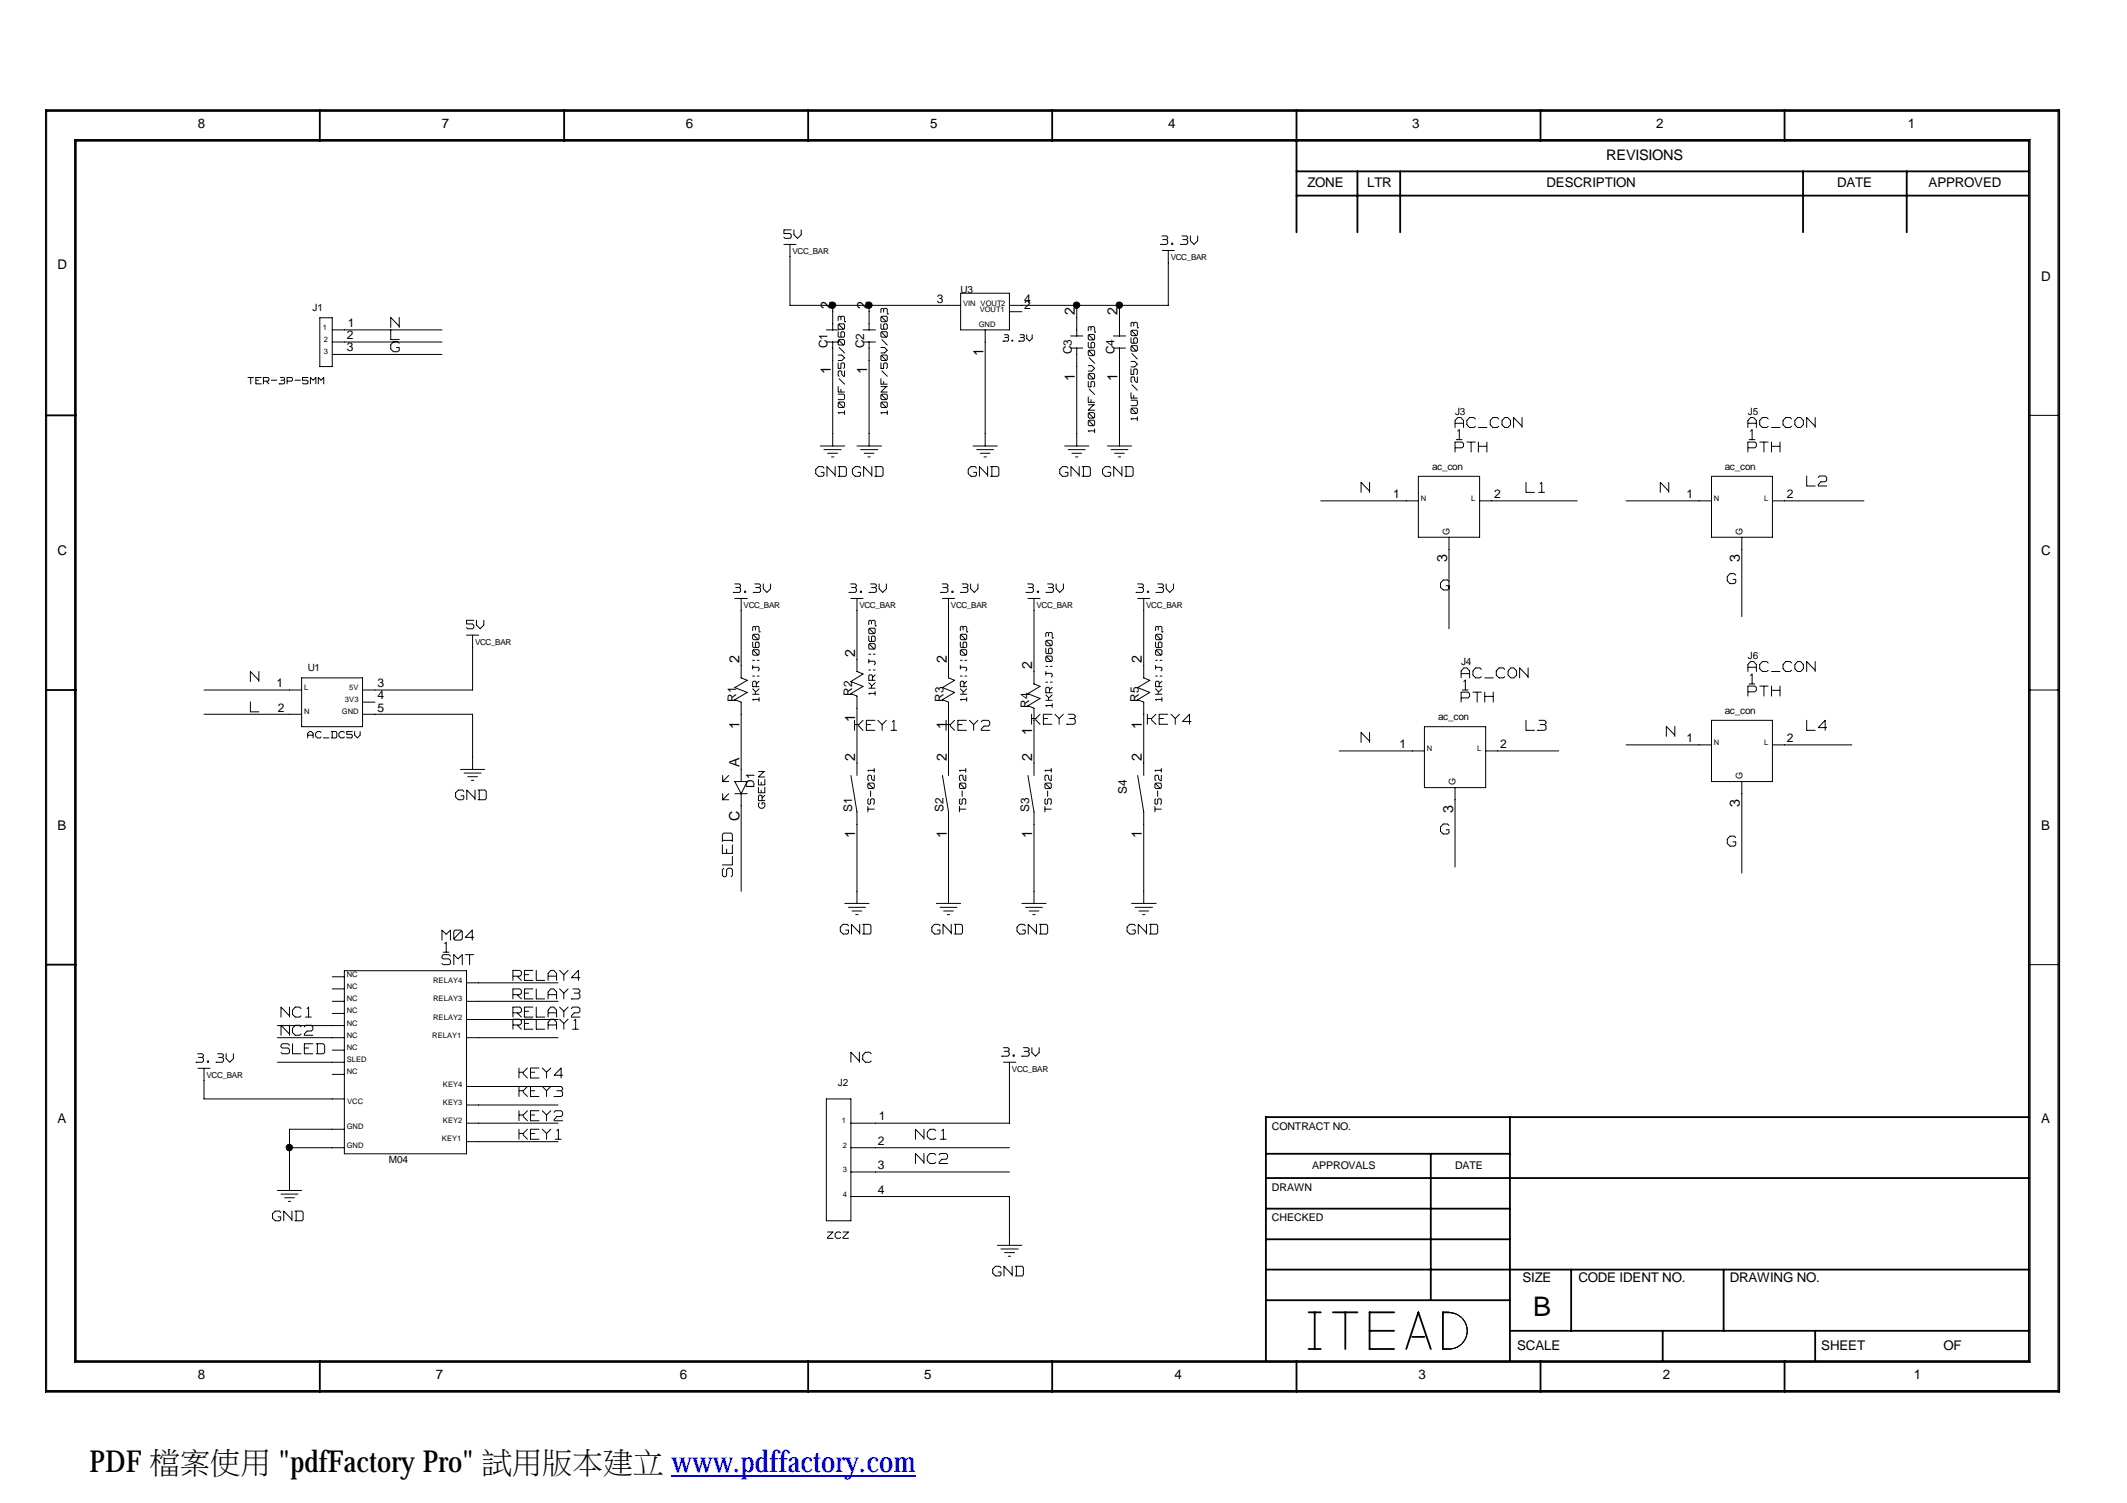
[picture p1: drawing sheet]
<svg xmlns="http://www.w3.org/2000/svg" width="297mm" height="210mm" viewBox="0 0 297 210" stroke-linecap="round" stroke-linejoin="round" font-family="sans-serif">
<defs><g id="words">
<text font-size="4.2" x="12.5" y="205.6">PDF 檔案使用 &quot;pdfFactoryPro&quot; 試用版本建立 www.pdffactory.com</text>
<text font-size="3.8" x="214.1" y="183.7">B</text>
<text font-size="3" fill="#fff" x="102.7" y="122.4" transform="rotate(-90 102.7 122.4)">SLED</text>
<g font-size="2.7" fill="#fff">
<text x="54.6" y="46">N</text>
<text x="54.6" y="47.7">L</text>
<text x="54.6" y="49.4">G</text>
<text x="203.2" y="60">AC_CON</text>
<text x="203.2" y="63.4">PTH</text>
<text x="203.4" y="61.7">1</text>
<text x="244.1" y="60">AC_CON</text>
<text x="244.1" y="63.4">PTH</text>
<text x="244.3" y="61.7">1</text>
<text x="190.1" y="69.1">N</text>
<text x="213.1" y="69.1">L1</text>
<text x="231.9" y="69.1">N</text>
<text x="252.3" y="68.2">L2</text>
<text x="201.2" y="82.7">G</text>
<text x="241.2" y="81.8">G</text>
<text x="35" y="95.5">N</text>
<text x="204" y="95">AC_CON</text>
<text x="244.1" y="94.1">AC_CON</text>
<text x="244.3" y="95.8">1</text>
<text x="35" y="99.7">L</text>
<text x="144.1" y="101.4">KEY3</text>
<text x="160.2" y="101.4">KEY4</text>
<text x="204" y="98.4">PTH</text>
<text x="204.2" y="96.7">1</text>
<text x="244.1" y="97.5">PTH</text>
<text x="119.3" y="102.3">KEY1</text>
<text x="132.1" y="102.3">KEY2</text>
<text x="190.1" y="104">N</text>
<text x="213.1" y="102.3">L3</text>
<text x="232.7" y="103.1">N</text>
<text x="252.3" y="102.3">L4</text>
<text x="201.2" y="116.8">G</text>
<text x="241.2" y="118.5">G</text>
<text x="61.7" y="131.6">M04</text>
<text x="61.7" y="135">SMT</text>
<text x="61.9" y="133.3">1</text>
<text x="71.6" y="137.2">RELAY4</text>
<text x="39.2" y="142.3">NC1</text>
<text x="71.6" y="142.3">RELAY2</text>
<text x="71.6" y="139.8">RELAY3</text>
<text x="39.2" y="144.9">NC2</text>
<text x="39.2" y="147.5">SLED</text>
<text x="71.6" y="144">RELAY1</text>
<text x="118.8" y="148.6">NC</text>
<text x="72.5" y="150.8">KEY4</text>
<text x="72.5" y="153.4">KEY3</text>
<text x="72.5" y="159.4">KEY1</text>
<text x="72.5" y="156.8">KEY2</text>
<text x="127.8" y="159.4">NC1</text>
<text x="127.8" y="162.8">NC2</text>
</g>
<g font-size="2.6" fill="#fff">
<text x="113.9" y="66.8">GND GND</text>
<text x="135.2" y="66.8">GND</text>
<text x="148" y="66.8">GND GND</text>
<text x="63.6" y="111.9">GND</text>
<text x="117.3" y="130.7">GND</text>
<text x="130.1" y="130.7">GND</text>
<text x="142" y="130.7">GND</text>
<text x="157.4" y="130.7">GND</text>
<text x="38.1" y="170.7">GND</text>
<text x="138.6" y="178.4">GND</text>
</g>
<g font-size="2.3" fill="#fff">
<text x="109.5" y="33.5">5V</text>
<text x="162.1" y="34.3">3.3V</text>
<text x="102.4" y="82.9">3.3V</text>
<text x="118.6" y="82.9">3.3V</text>
<text x="131.4" y="82.9">3.3V</text>
<text x="143.3" y="82.9">3.3V</text>
<text x="158.7" y="82.9">3.3V</text>
<text x="65.2" y="88">5V</text>
<text x="27.4" y="148.6">3.3V</text>
<text x="139.9" y="147.7">3.3V</text>
</g>
<g font-size="2">
<text x="224.3" y="22.3">REVISIONS</text>
<text x="116" y="43.2" transform="rotate(-90 116 43.2)">2</text>
<text x="121.1" y="43.2" transform="rotate(-90 121.1 43.2)">2</text>
<text x="150.1" y="44" transform="rotate(-90 150.1 44)">2</text>
<text x="156.1" y="44" transform="rotate(-90 156.1 44)">2</text>
<text x="116" y="52.3" transform="rotate(-90 116 52.3)">1</text>
<text x="121.1" y="52.3" transform="rotate(-90 121.1 52.3)">1</text>
<text x="137.3" y="49.8" transform="rotate(-90 137.3 49.8)">1</text>
<text x="150.1" y="53.1" transform="rotate(-90 150.1 53.1)">1</text>
<text x="156.1" y="53.1" transform="rotate(-90 156.1 53.1)">1</text>
<text x="202.1" y="78.5" transform="rotate(-90 202.1 78.5)">3</text>
<text x="243" y="78.5" transform="rotate(-90 243 78.5)">3</text>
<text x="103.3" y="92.6" transform="rotate(-90 103.3 92.6)">2</text>
<text x="119.4" y="91.8" transform="rotate(-90 119.4 91.8)">2</text>
<text x="132.2" y="92.6" transform="rotate(-90 132.2 92.6)">2</text>
<text x="144.1" y="93.4" transform="rotate(-90 144.1 93.4)">2</text>
<text x="159.5" y="92.6" transform="rotate(-90 159.5 92.6)">2</text>
<text x="103.3" y="101.7" transform="rotate(-90 103.3 101.7)">1</text>
<text x="119.4" y="100.9" transform="rotate(-90 119.4 100.9)">1</text>
<text x="132.2" y="101.7" transform="rotate(-90 132.2 101.7)">1</text>
<text x="159.5" y="101.7" transform="rotate(-90 159.5 101.7)">1</text>
<text x="103.3" y="107.1" transform="rotate(-90 103.3 107.1)">A</text>
<text x="119.4" y="106.2" transform="rotate(-90 119.4 106.2)">2</text>
<text x="132.2" y="106.2" transform="rotate(-90 132.2 106.2)">2</text>
<text x="144.1" y="106.2" transform="rotate(-90 144.1 106.2)">2</text>
<text x="144.1" y="102.6" transform="rotate(-90 144.1 102.6)">1</text>
<text x="159.5" y="106.2" transform="rotate(-90 159.5 106.2)">2</text>
<text x="202.9" y="113.5" transform="rotate(-90 202.9 113.5)">3</text>
<text x="243" y="112.7" transform="rotate(-90 243 112.7)">3</text>
<text x="103.3" y="114.7" transform="rotate(-90 103.3 114.7)">C</text>
<text x="119.4" y="117.1" transform="rotate(-90 119.4 117.1)">1</text>
<text x="132.2" y="117.1" transform="rotate(-90 132.2 117.1)">1</text>
<text x="144.1" y="117.1" transform="rotate(-90 144.1 117.1)">1</text>
<text x="159.5" y="117.1" transform="rotate(-90 159.5 117.1)">1</text>
</g>
<g font-size="2" fill="#fff">
<text x="118.3" y="57.9" transform="rotate(-90 118.3 57.9)">10UF/25V/0603</text>
<text x="124.2" y="57.9" transform="rotate(-90 124.2 57.9)">100NF/50V/0603</text>
<text x="159.2" y="58.7" transform="rotate(-90 159.2 58.7)">10UF/25V/0603</text>
<text x="153.2" y="60.4" transform="rotate(-90 153.2 60.4)">100NF/50V/0603</text>
<text x="106.3" y="97.9" transform="rotate(-90 106.3 97.9)">1KR|J|0603</text>
<text x="122.6" y="97.1" transform="rotate(-90 122.6 97.1)">1KR|J|0603</text>
<text x="135.3" y="97.9" transform="rotate(-90 135.3 97.9)">1KR|J|0603</text>
<text x="147.3" y="98.8" transform="rotate(-90 147.3 98.8)">1KR|J|0603</text>
<text x="162.6" y="97.9" transform="rotate(-90 162.6 97.9)">1KR|J|0603</text>
<text x="107.1" y="112.9" transform="rotate(-90 107.1 112.9)">GREEN</text>
<text x="122.4" y="113.4" transform="rotate(-90 122.4 113.4)">TS-021</text>
<text x="135.2" y="113.4" transform="rotate(-90 135.2 113.4)">TS-021</text>
<text x="147.2" y="113.4" transform="rotate(-90 147.2 113.4)">TS-021</text>
<text x="162.5" y="113.4" transform="rotate(-90 162.5 113.4)">TS-021</text>
</g>
<g font-size="1.9">
<text x="27.6" y="17.9">8</text>
<text x="61.7" y="17.9">7</text>
<text x="95.8" y="17.9">6</text>
<text x="129.9" y="17.9">5</text>
<text x="163.2" y="17.9">4</text>
<text x="197.2" y="17.9">3</text>
<text x="231.3" y="17.9">2</text>
<text x="266.4" y="17.9">1</text>
<text x="182.6" y="26.1">ZONE</text>
<text x="190.9" y="26.1">LTR</text>
<text x="216" y="26.1">DESCRIPTION</text>
<text x="256.5" y="26.1">DATE</text>
<text x="269.3" y="26.1">APPROVED</text>
<text x="8" y="37.5">D</text>
<text x="285" y="39.2">D</text>
<text x="8" y="77.6">C</text>
<text x="285" y="77.6">C</text>
<text x="8" y="115.9">B</text>
<text x="285" y="115.9">B</text>
<text x="8" y="156.8">A</text>
<text x="285" y="156.8">A</text>
<text x="212.6" y="179">SIZE</text>
<text x="220.4" y="179">CODE IDENT NO.</text>
<text x="241.6" y="179">DRAWING NO.</text>
<text x="211.9" y="188.5">SCALE</text>
<text x="254.3" y="188.5">SHEET</text>
<text x="271.4" y="188.5">OF</text>
<text x="27.6" y="192.6">8</text>
<text x="60.9" y="192.6">7</text>
<text x="95" y="192.6">6</text>
<text x="129.1" y="192.6">5</text>
<text x="164" y="192.6">4</text>
<text x="198.1" y="192.6">3</text>
<text x="232.2" y="192.6">2</text>
<text x="267.3" y="192.6">1</text>
</g>
<g font-size="1.7">
<text x="48.4" y="47.4">2</text>
<text x="48.6" y="45.7">1</text>
<text x="130.8" y="42.3">3</text>
<text x="143" y="43.2">2</text>
<text x="143" y="42.3">4</text>
<text x="48.4" y="49.1">3</text>
<text x="115.6" y="48.6" transform="rotate(-90 115.6 48.6)">C1</text>
<text x="120.7" y="48.6" transform="rotate(-90 120.7 48.6)">C2</text>
<text x="149.7" y="49.5" transform="rotate(-90 149.7 49.5)">C3</text>
<text x="155.7" y="49.5" transform="rotate(-90 155.7 49.5)">C4</text>
<text x="194.6" y="69.6">1</text>
<text x="208.7" y="69.6">2</text>
<text x="235.5" y="69.6">1</text>
<text x="249.6" y="69.6">2</text>
<text x="38.6" y="96">1</text>
<text x="52.7" y="96">3</text>
<text x="38.8" y="99.4">2</text>
<text x="52.7" y="97.7">4</text>
<text x="52.7" y="99.4">5</text>
<text x="102.8" y="98" transform="rotate(-90 102.8 98)">R1</text>
<text x="119" y="97.2" transform="rotate(-90 119 97.2)">R2</text>
<text x="131.8" y="98" transform="rotate(-90 131.8 98)">R3</text>
<text x="143.7" y="98.9" transform="rotate(-90 143.7 98.9)">R4</text>
<text x="159" y="98" transform="rotate(-90 159 98)">R5</text>
<text x="195.5" y="104.5">1</text>
<text x="209.5" y="104.5">2</text>
<text x="235.5" y="103.6">1</text>
<text x="249.6" y="103.6">2</text>
<text x="105.4" y="110" transform="rotate(-90 105.4 110)">D1</text>
<text x="119" y="113.4" transform="rotate(-90 119 113.4)">S1</text>
<text x="131.8" y="113.4" transform="rotate(-90 131.8 113.4)">S2</text>
<text x="143.7" y="113.4" transform="rotate(-90 143.7 113.4)">S3</text>
<text x="157.4" y="110.8" transform="rotate(-90 157.4 110.8)">S4</text>
<text x="122.6" y="159.9">2</text>
<text x="122.7" y="156.5">1</text>
<text x="122.6" y="163.3">3</text>
<text x="122.6" y="166.7">4</text>
</g>
<g font-size="1.7" fill="#fff">
<text x="140.1" y="47.8">3.3V</text>
<text x="34.6" y="53.8">TER-3P-5MM</text>
<text x="43" y="103.2">AC_DC5V</text>
<text x="115.6" y="173.1">ZCZ</text>
</g>
<g font-size="1.5">
<text x="177.6" y="157.7">CONTRACT NO.</text>
<text x="177.6" y="166.3">DRAWN</text>
<text x="183.3" y="163.2">APPROVALS</text>
<text x="203.2" y="163.2">DATE</text>
<text x="177.6" y="170.5">CHECKED</text>
</g>
<g font-size="1.4">
<text x="134.2" y="40.9">U3</text>
<text x="43.6" y="43.5">J1</text>
<text x="203.2" y="58">J3</text>
<text x="244.1" y="58">J5</text>
<text x="200" y="65.6">ac_con</text>
<text x="240.9" y="65.6">ac_con</text>
<text x="43" y="93.7">U1</text>
<text x="204" y="92.9">J4</text>
<text x="244.1" y="92">J6</text>
<text x="200.8" y="100.6">ac_con</text>
<text x="240.9" y="99.7">ac_con</text>
<text x="117" y="151.7">J2</text>
<text x="54.3" y="162.5">M04</text>
</g>
<g font-size="1.3">
<text x="202.4" y="74.7" transform="rotate(-90 202.4 74.7)">G</text>
<text x="243.3" y="74.7" transform="rotate(-90 243.3 74.7)">G</text>
<text x="203.3" y="109.7" transform="rotate(-90 203.3 109.7)">G</text>
<text x="243.3" y="108.8" transform="rotate(-90 243.3 108.8)">G</text>
</g>
<g font-size="1.1">
<text x="110.7" y="35.4">VCC_BAR</text>
<text x="163.5" y="36.3">VCC_BAR</text>
<text x="45.1" y="46.1">1</text>
<text x="45.2" y="47.8">2</text>
<text x="134.5" y="42.7">VIN VOUT2</text>
<text x="136.7" y="45.7">GND</text>
<text x="136.8" y="43.5">VOUT1</text>
<text x="45.2" y="49.5">3</text>
<text x="198.4" y="69.9">N</text>
<text x="205.4" y="69.9">L</text>
<text x="239.4" y="69.9">N</text>
<text x="246.4" y="69.9">L</text>
<text x="103.8" y="84.9">VCC_BAR</text>
<text x="120" y="84.9">VCC_BAR</text>
<text x="132.8" y="84.9">VCC_BAR</text>
<text x="144.7" y="84.9">VCC_BAR</text>
<text x="160.1" y="84.9">VCC_BAR</text>
<text x="66.3" y="90">VCC_BAR</text>
<text x="42.5" y="99.8">N</text>
<text x="42.5" y="96.4">L</text>
<text x="47.8" y="99.8">GND</text>
<text x="48.2" y="98.1">3V3</text>
<text x="48.8" y="96.4">5V</text>
<text x="199.3" y="104.8">N</text>
<text x="206.3" y="104.8">L</text>
<text x="239.4" y="104">N</text>
<text x="246.4" y="104">L</text>
<text x="48.4" y="136.4">NC</text>
<text x="60.5" y="137.3">RELAY4</text>
<text x="48.4" y="139.8">NC</text>
<text x="48.4" y="143.3">NC</text>
<text x="48.4" y="141.5">NC</text>
<text x="48.4" y="138.1">NC</text>
<text x="60.5" y="142.4">RELAY2</text>
<text x="60.5" y="139.8">RELAY3</text>
<text x="48.4" y="146.7">NC</text>
<text x="48.4" y="144.9">NC</text>
<text x="48.4" y="148.3">SLED</text>
<text x="60.4" y="144.9">RELAY1</text>
<text x="141.3" y="149.7">VCC_BAR</text>
<text x="28.8" y="150.5">VCC_BAR</text>
<text x="48.4" y="150">NC</text>
<text x="48.5" y="154.2">VCC</text>
<text x="61.8" y="151.7">KEY4</text>
<text x="61.8" y="154.3">KEY3</text>
<text x="48.4" y="160.3">GND</text>
<text x="48.4" y="157.7">GND</text>
<text x="61.7" y="159.4">KEY1</text>
<text x="61.8" y="156.8">KEY2</text>
<text x="117.6" y="156.9">1</text>
<text x="117.7" y="160.3">2</text>
<text x="117.7" y="167.1">4</text>
<text x="117.7" y="163.6">3</text>
</g>
</g></defs>
<g fill="none" stroke="#000" stroke-width=".25">
<path d="M6.3 15.4h281.3v179h-281.3zM10.6 19.7h272.7v170.4h-272.7zM44.7 15.4v4.3M78.8 15.4v4.3M112.9 15.4v4.3M146.9 15.4v4.3M181.1 15.4v17M215.1 15.4v4.3M249.2 15.4v4.3M181.1 23.9h102.2M181.1 27.3h102.2M189.6 23.9v8.5"/>
<path d="M195.5 23.9v8.5M251.8 23.9v8.5M266.3 23.9v8.5M6.3 58h4.3M6.3 96.4h4.3M6.3 134.7h4.3M210.9 156v34.1M283.3 156h-106.5v34.1M176.8 161.1h34.1M176.8 177.3h106.5M176.8 173.1h34.1M176.8 168.8h34.1"/>
<path d="M176.8 164.5h106.5M199.8 161.1v20.5M219.4 177.3v8.6M240.7 177.3v8.6M44.7 190.1v4.3M112.9 190.1v4.3M146.9 190.1v4.3M176.8 181.6h34.1M181.1 190.1v4.3M182.8 183.3h1.6M182.8 188.4h1.6M183.6 183.3v5.1"/>
<path d="M186.1 183.3h3.5M187.9 183.3v5.1M191.3 185.9h3.4M194.7 183.3h-3.4v5.1h3.4M196.4 188.4l1.7-5.1 1.7 5.1M197.2 186.7h1.7M202.4 183.3h-.9v5.1h.9M210.9 185.9h72.4M215.1 190.1v4.3M232.2 185.9v4.2M249.2 190.1v4.3M253.5 185.9v4.2"/>
</g>
<g fill="none" stroke="#000" stroke-width=".14">
<path d="M6.5 15.6h280.9v178.6h-280.9zM10.4 19.5h273.1v170.8h-273.1zM109.5 33.1l.1 .2M109.5 34.1h1.7M109.5 32.1v.5M109.5 32.6h.8M109.5 32.1h1M109.7 33.3h.6M110.3 32.6l.2 .2M110.3 34.1v8.5h23.9M110.5 33.1l-.2 .2M110.5 32.8v.3"/>
<path d="M110.9 32.8l.4 .4M110.9 32.1v.6M111.9 32.1v.6M111.9 32.8l-.5 .5M162.1 34.1h.1M162.3 34.1h.6M162.3 32.9h.6M162.3 35h1.7M162.4 33.5h.5M162.9 32.9l.2 .2M162.9 33.5l.2 .1M163.1 33.2h.1"/>
<path d="M163.1 33.7v.2M163.1 34l-.2 .1M163.1 33.3l-.2 .2M163.2 35v7.6h-22.2M163.6 34h.1M163.6 34v.1M163.7 34.1h.1M163.8 34v.1M164.8 34.1h.1M165.1 34.1h.6M165.1 32.9h.6M165.2 33.5h.5"/>
<path d="M165.7 32.9l.2 .2M165.7 33.5l.2 .1M165.9 33.2h.1M165.9 33.7v.2M165.9 34l-.2 .1M165.9 33.3l-.2 .2M166.2 33.6l.5 .5M166.2 32.9v.7M167.3 32.9v.7M167.3 33.6l-.5 .5M34.6 52.7h.8M35 52.8v.8"/>
<path d="M35.7 52.7h.8M35.7 52.8v.8M35.8 53.1h.3M35.8 53.6h.7M36.8 52.7h.6M36.8 52.8v.8M36.8 53.2h.6M37.2 53.3l.3 .3M37.4 52.7l.1 .1M37.5 53.1l-.1 .1M37.5 52.9v.2M37.9 53.1h.8"/>
<path d="M39 53.6h.1M39.2 53.6h.4M39.2 52.7h.4M39.2 53.1h.4M39.6 52.7l.2 .1M39.7 53.1l.1 .1M39.8 52.9h.1M39.8 53.3v.1M39.8 53.5l-.2 .1M39.8 53l-.2 .1M40.1 52.7h.6M40.1 52.8v.8"/>
<path d="M40.1 53.2h.6M40.7 52.7l.2 .1M40.9 53.1l-.2 .1M40.9 52.9v.2M41.2 53.1h.8M42.2 53.5l.2 .1M42.2 52.7v.4M42.3 53.1h.5M42.3 52.7h.7M42.4 53.6h.4M42.9 53.1l.1 .1M43 53.5l-.1 .1"/>
<path d="M43 53.3v.1M43.3 52.7l.4 .4M43.3 52.8v.8M44.1 52.8v.8M44.1 52.7l-.4 .4M44.4 52.7l.4 .4M44.4 52.8v.8M44.7 44.4h1.7v6.8h-1.7zM45.2 52.8v.8M45.2 52.7l-.4 .4M46.4 47.8h15.3M46.4 46.1h15.3"/>
<path d="M46.4 49.5h15.3M54.6 44.4v1.3M54.6 46v1.4M54.6 48.2v.5M54.6 48.7l.3 .4M54.6 44.3l1.1 1.2M54.6 47.4h1.2M54.9 47.7l-.3 .4M55 47.7h.5M55 49.1h.5M55.4 48.5h.3M55.5 47.7l.3 .2"/>
<path d="M55.8 49l-.3 .1M55.8 44.3v1.4M55.8 48.5v.4M115.4 47.8h1.7M115.4 46.1h1.7M116.3 42.6v3.5M116.3 47.8v14.5M117.1 45.9l.1 .1M117.1 47l.1 .1M117.1 48.1l.1 .1M117.1 52.4l.1 .1M117.1 56.8l.1 .1"/>
<path d="M117.1 57.6l.1 .2M117.1 44.3v.5M117.1 45.4v.4M117.1 46.3v.6M117.1 47.6v.4M117.1 50.7v.7M117.1 52v.4M117.1 54v.8M117.1 56.3v.4M117.1 49.6h.4M117.1 50.3h.4M117.1 51.4h.3"/>
<path d="M117.1 55h.7M117.1 55.8h.7M117.1 57.6h.8M117.1 54.8h.8M117.2 44.2l-.1 .1M117.2 45.3v.1M117.2 47.5v.1M117.2 56.2v.1M117.2 45.2l-.1 .2M117.2 47.4l-.1 .2M117.2 51.8l-.1 .1M117.2 56.1l-.1 .2"/>
<path d="M117.2 48.5l.7 .8M117.2 52.9l.7 .8M117.2 44.2h.1M117.2 51.8h.2M117.2 45.2h.6M117.2 47.4h.6M117.2 45.4l.6 .5M117.2 46h.6M117.2 47.1h.6M117.2 47.6l.6 .5M117.2 48.2h.6M117.2 56.3l.6 .6"/>
<path d="M117.2 56.1h.6M117.2 56.9h.6M117.3 44.2l.1 .1M117.4 44.3v.4M117.4 46.5v.4M117.4 50.9v.5M117.4 54.4v.3M117.4 47h.1M117.4 51.8l.2 .1M117.6 44.2l-.1 .1M117.6 46.3l-.2 .2M117.6 50.7l-.2 .1"/>
<path d="M117.6 52v.3M117.6 49.6l.3 .4M117.6 52.3l.2 .2M117.6 44.2h.2M117.6 46.3h.2M117.6 50.7h.2M117.8 44.2l.1 .1M117.8 45.2l.1 .2M117.8 46.3l.1 .2M117.8 47.4l.1 .2M117.8 50.7l.1 .1M117.8 55l.1 .2"/>
<path d="M117.8 56.1l.1 .2M117.9 52.5h.1M117.9 50l-.3 .3M117.9 44.9h.1M117.9 45.9l-.1 .1M117.9 47l-.1 .1M117.9 48.1l-.1 .1M117.9 51.3l-.1 .1M117.9 55.7l-.1 .1M117.9 56.8l-.1 .1M117.9 44.3v.5M117.9 45.4v.4"/>
<path d="M117.9 46.5v.4M117.9 47.6v.4M117.9 50.9v.4M117.9 51.8v.7M117.9 55.2v.4M117.9 56.3v.4M117.9 57.4v.5M120.5 47.8h1.8M120.5 46.1h1.8M121.4 42.6v3.5M121.4 47.8v14.5M123 48.5h.5"/>
<path d="M123 44.8l.1 .1M123 45.9l.1 .1M123 47l.1 .1M123 50.2l.1 .1M123 55.7l.1 .1M123 56.8l.1 .1M123 57.6l.1 .2M123 51.4h.4M123 43.2v.5M123 44.3v.5M123 45.2v.6M123 46.5v.4"/>
<path d="M123 49.8v.4M123 50.7v.7M123 52.9v.8M123 55.2v.4M123 56.3v.4M123 49.3h.5M123 54h.9M123.1 57.6h.8M123.1 54.8h.8M123.1 53.7h.8M123.1 51.8l.8 .7M123.1 43.1l-.1 .1"/>
<path d="M123.1 44.2v.1M123.1 46.4v.1M123.1 49.6v.1M123.1 55.1v.1M123.1 56.2v.1M123.1 44.2l-.1 .1M123.1 46.3l-.1 .2M123.1 49.6l-.1 .1M123.1 55l-.1 .2M123.1 56.1l-.1 .2M123.1 47.4l.8 .8M123.2 44.2h.5"/>
<path d="M123.2 46.3h.5M123.2 43.1h.1M123.2 46h.5M123.2 47.1h.5M123.2 49.6h.5M123.2 55.2l.5 .6M123.2 50.3h.5M123.2 55h.5M123.2 55.8h.5M123.2 56.1h.5M123.2 56.9h.5M123.2 44.3l.5 .6"/>
<path d="M123.2 44.9h.5M123.2 46.5l.5 .5M123.2 49.8l.5 .5M123.2 56.3l.5 .6M123.3 43.1l.1 .1M123.4 43.2v.4M123.4 45.4v.4M123.4 50.9v.5M123.4 53.3v.3M123.4 45.9h.1M123.5 43.1l-.1 .1M123.5 45.2l-.1 .2"/>
<path d="M123.5 50.7l-.1 .1M123.5 48.5l.4 .4M123.6 50.7h.1M123.6 43.1h.1M123.6 45.2h.1M123.7 54l-.7 .8M123.8 43.1l.1 .1M123.8 44.2l.1 .1M123.8 45.2l.1 .2M123.8 46.3l.1 .2M123.8 49.6l.1 .1M123.8 50.7l.1 .1"/>
<path d="M123.8 55l.1 .2M123.8 56.1l.1 .2M123.9 49l-.4 .3M123.9 43.8h.1M123.9 44.8l-.1 .1M123.9 45.9l-.1 .1M123.9 47l-.1 .1M123.9 50.2l-.1 .1M123.9 51.3l-.1 .1M123.9 55.7l-.1 .1M123.9 56.8l-.1 .1M123.9 43.2v.5"/>
<path d="M123.9 44.3v.5M123.9 45.4v.4M123.9 46.5v.4M123.9 49.8v.4M123.9 50.9v.4M123.9 55.2v.4M123.9 56.3v.4M123.9 57.4v.5M134.2 41h6.8v5.1h-6.8zM137.6 46.1v16.2M140.1 47.6h.1M140.3 47.6h.4"/>
<path d="M140.3 46.8h.4M140.3 47.1h.4M140.7 46.8l.1 .1M140.8 47.2v.1M140.8 46.9v.1M140.8 47.3v.2M140.8 47.5l-.1 .1M140.8 47l-.1 .1M141 43.5h1.7M141.3 47.5h.1M141.3 47.6h.1M141.4 47.6h.1"/>
<path d="M141.4 47.5v.1M142.3 47.6h.1M142.5 47.6h.4M142.5 46.8h.4M142.5 47.1h.4M142.9 46.8l.1 .1M143 47.2v.1M143 46.9v.1M143 47.3v.2M143 47.5l-.1 .1M143 47l-.1 .1M143.4 47.3l.3 .3"/>
<path d="M143.4 46.8v.4M144.1 46.8v.4M144.1 47.3l-.3 .3M149.5 48.6h1.7M149.5 46.9h1.7M150.4 42.6v4.3M150.4 48.6v13.7M152 47.3l.1 .2M152 48.4l.1 .2M152 49.5l.1 .2M152 52.8l.1 .1M152 58.3l.1 .1"/>
<path d="M152 59.3l.1 .2M152 45.8v.4M152 46.9v.4M152 47.8v.6M152 49.1v.4M152 52.3v.5M152 53.3v.7M152 55.4v.8M152 57.8v.4M152 58.9v.4M152 51.1h.4M152 51.8h.4"/>
<path d="M152 54h.4M152 56.5h.9M152 56.2h.9M152 57.3h.9M152.1 45.6l-.1 .1M152.1 46.8h.1M152.1 49h.1M152.1 52.2v.1M152.1 57.7v.1M152.1 58.7v.1M152.1 46.7l-.1 .1M152.1 48.9l-.1 .1"/>
<path d="M152.1 52.2l-.1 .1M152.1 57.6l-.1 .2M152.1 58.7l-.1 .1M152.1 50l.8 .7M152.1 54.3l.8 .8M152.1 45.6h.1M152.1 46.9l.6 .5M152.1 46.7h.6M152.1 47.5h.6M152.1 48.6h.6M152.1 49.1l.6 .5M152.1 48.9h.6"/>
<path d="M152.1 49.7h.6M152.1 52.3l.6 .6M152.1 52.2h.6M152.1 52.9h.6M152.1 57.8l.6 .5M152.1 57.6h.6M152.1 58.4h.6M152.1 58.9l.6 .5M152.1 58.7h.6M152.1 59.5h.6M152.2 45.6l.2 .1M152.4 45.8v.3"/>
<path d="M152.4 48v.4M152.4 53.4v.6M152.4 55.8v.3M152.4 48.4v.1M152.5 45.6l-.1 .1M152.5 47.8l-.1 .1M152.5 53.3l-.1 .1M152.5 51.1l.4 .3M152.5 45.6h.2M152.5 47.8h.2M152.5 53.3h.2M152.7 56.6l-.7 .7"/>
<path d="M152.7 45.6l.2 .1M152.7 46.7l.2 .1M152.7 47.8l.2 .1M152.7 48.9l.2 .1M152.7 52.2l.2 .1M152.7 53.3l.2 .1M152.7 57.6l.2 .2M152.7 58.7l.2 .1M152.8 51.5l-.3 .3M152.9 46.4h.1M152.9 47.3l-.2 .2M152.9 48.4l-.2 .2"/>
<path d="M152.9 49.5l-.2 .2M152.9 52.8l-.2 .1M152.9 53.9l-.2 .1M152.9 58.3l-.2 .1M152.9 59.3l-.2 .2M152.9 45.8v.4M152.9 46.9v.4M152.9 48v.4M152.9 49.1v.4M152.9 52.3v.5M152.9 53.4v.5M152.9 57.8v.4"/>
<path d="M152.9 58.9v.4M152.9 59.9v.5M155.5 48.6h1.7M155.5 46.9h1.7M156.3 42.6v4.3M156.3 48.6v13.7M157.9 53.3l.2 .1M157.9 46.8l.2 .1M157.9 47.8l.2 .1M157.9 48.9l.2 .1M157.9 57.6l.2 .2M157.9 58.5l.2 .1"/>
<path d="M157.9 45.2v.4M157.9 46.3v.4M157.9 47.2v.6M157.9 48.4v.5M157.9 51.5v.8M157.9 52.8v.4M157.9 54.8v.8M157.9 57.2v.4M157.9 50.5h.5M157.9 51.2h.5M157.9 52.3h.4M157.9 55.9h.8"/>
<path d="M157.9 56.7h.8M158 55.6h.8M158 58.5h.8M158.1 45l-.2 .1M158.1 46.2h.1M158.1 48.3v.1M158.1 57v.1M158.1 46.1l-.2 .1M158.1 48.3l-.2 .1M158.1 52.6l-.2 .2M158.1 57l-.2 .1M158.1 49.4l.7 .7"/>
<path d="M158.1 53.7l.7 .8M158.1 45h.1M158.1 52.6h.2M158.1 46.3l.6 .5M158.1 46.1h.6M158.1 46.9h.6M158.1 47.9h.6M158.1 48.4l.6 .6M158.1 48.3h.6M158.1 49h.6M158.1 57.2l.6 .5M158.1 57h.6"/>
<path d="M158.1 57.8h.6M158.2 45l.1 .1M158.3 45.2v.3M158.3 47.3v.5M158.3 51.7v.6M158.3 55.2v.4M158.3 47.8l.1 .1M158.3 52.6l.2 .2M158.5 45l-.1 .1M158.5 47.2l-.2 .1M158.5 51.5l-.2 .2M158.5 52.8v.3"/>
<path d="M158.5 50.5l.3 .4M158.5 53.1l.2 .3M158.5 45h.2M158.5 47.2h.2M158.5 51.5h.2M158.7 45l.1 .1M158.7 46.1l.1 .1M158.7 47.2l.1 .1M158.7 48.3l.1 .1M158.7 51.5l.1 .2M158.7 55.9l.1 .1M158.7 57l.1 .1"/>
<path d="M158.7 53.4h.1M158.8 50.9l-.3 .3M158.8 45.8h.1M158.8 46.8l-.1 .1M158.8 47.8l-.1 .1M158.8 48.9l-.1 .1M158.8 52.2l-.1 .1M158.8 56.5l-.1 .2M158.8 57.6l-.1 .2M158.8 45.2v.4M158.8 46.3v.4M158.8 47.3v.5"/>
<path d="M158.8 48.4v.5M158.8 51.7v.4M158.8 52.6v.8M158.8 56.1v.4M158.8 57.2v.4M158.8 58.2v.5M203.2 58.8v.9M203.2 59.1h1.1M203.6 58.3l-.4 .4M203.6 58.3h.4M204 58.3l.4 .4M204.4 58.8v.9"/>
<path d="M204.9 58.8v.5M204.9 59.3l.3 .4M205.2 58.3l-.3 .4M205.3 58.3h.5M205.3 59.7h.5M205.8 58.3l.2 .2M206 59.5l-.2 .2M206.5 59.7h1.1M208.1 58.8v.5M208.1 59.3l.4 .4M208.5 58.3l-.4 .4M208.5 58.3h.5"/>
<path d="M208.5 59.7h.5M209.1 58.3l.2 .2M209.3 59.5l-.2 .2M209.8 59.3l.3 .4M209.8 58.8v.5M210.1 58.3l-.3 .4M210.2 58.3h.3M210.2 59.7h.3M210.6 58.3l.3 .4M210.9 58.8v.5M210.9 59.3l-.3 .4M211.4 58.3l1.1 1.2"/>
<path d="M211.4 58.3v1.4M212.6 58.3v1.4M244.1 58.8v.9M244.1 59.1h1.1M244.5 58.3l-.4 .4M244.5 58.3h.4M244.9 58.3l.4 .4M245.3 58.8v.9M245.7 58.8v.5M245.7 59.3l.4 .4M246.1 58.3l-.4 .4M246.2 58.3h.5"/>
<path d="M246.2 59.7h.5M246.7 58.3l.2 .2M246.9 59.5l-.2 .2M247.4 59.7h1.2M249 58.8v.5M249 59.3l.4 .4M249.4 58.3l-.4 .4M249.4 58.3h.5M249.4 59.7h.5M250 58.3l.2 .2M250.2 59.5l-.2 .2M250.7 59.3l.3 .4"/>
<path d="M250.7 58.8v.5M251 58.3l-.3 .4M251.1 58.3h.3M251.1 59.7h.3M251.5 58.3l.3 .4M251.8 58.8v.5M251.8 59.3l-.3 .4M252.3 58.3l1.1 1.2M252.3 58.3v1.4M253.5 58.3v1.4M283.3 58h4.3M113.9 65.6v.5"/>
<path d="M113.9 66.1l.4 .4M114.3 65.2l-.4 .3M114.3 66.5h.6M114.3 65.2h.6M114.6 62.3h3.4M114.7 66h.3M114.9 65.2l.2 .2M115.1 66.4l-.2 .1M115.1 66v.3M115.1 62.8h2.4M115.5 65.2l1.1 1.1M115.5 65.2v1.3"/>
<path d="M115.6 63.3h1.4M116.1 63.8h.4M116.6 65.2v1.3M117.1 66.5h.9M117.1 65.2h.9M117.2 65.2v1.3M118 65.2l.2 .2M118.2 66.4l-.2 .1M118.2 65.4v.9M119 66.1l.4 .4M119 65.6v.5M119.4 65.2l-.4 .3"/>
<path d="M119.5 66.5h.5M119.5 65.2h.5M119.7 62.3h3.4M119.8 66h.3M120 65.2l.2 .2M120.2 66.4l-.2 .1M120.2 66v.3M120.2 62.8h2.4M120.6 65.2l1.1 1.1M120.6 65.2v1.3M120.7 63.3h1.3M121.2 63.8h.3"/>
<path d="M121.8 65.2v1.3M122.2 66.5h.9M122.2 65.2h.9M122.3 65.2v1.3M123.1 65.2l.2 .2M123.3 66.4l-.2 .1M123.3 65.4v.9M135.2 66.1l.4 .4M135.2 65.6v.5M135.6 65.2l-.4 .3M135.6 66.5h.5M135.6 65.2h.5"/>
<path d="M135.9 62.3h3.4M136 66h.3M136.2 65.2l.2 .2M136.4 66.4l-.2 .1M136.4 66v.3M136.4 62.8h2.4M136.8 65.2l1.1 1.1M136.8 65.2v1.3M136.9 63.3h1.4M137.4 63.8h.4M137.9 65.2v1.3M138.3 66.5h1"/>
<path d="M138.3 65.2h1M138.5 65.2v1.3M139.3 65.2l.2 .2M139.5 66.4l-.2 .1M139.5 65.4v.9M148 65.6v.5M148 66.1l.4 .4M148.4 65.2l-.4 .3M148.4 66.5h.5M148.4 65.2h.5M148.7 62.3h3.4M148.8 66h.3"/>
<path d="M149 65.2l.1 .2M149.1 66.4l-.1 .1M149.1 66v.3M149.2 62.8h2.4M149.6 65.2l1.1 1.1M149.6 65.2v1.3M149.7 63.3h1.3M150.2 63.8h.3M150.7 65.2v1.3M151.1 66.5h1M151.1 65.2h1M151.3 65.2v1.3"/>
<path d="M152 60.2l.1 .1M152 60.2h.8M152.1 65.2l.2 .2M152.3 66.4l-.2 .1M152.3 65.4v.9M154 65.6v.5M154 66.1l.3 .4M154.3 65.2l-.3 .3M154.4 66.5h.5M154.4 65.2h.5M154.6 62.3h3.4M154.7 66h.4"/>
<path d="M154.9 65.2l.2 .2M155.1 66.4l-.2 .1M155.1 66v.3M155.2 62.8h2.3M155.5 65.2l1.1 1.1M155.5 65.2v1.3M155.7 63.3h1.3M156.2 63.8h.3M156.7 65.2v1.3M157.1 66.5h.9M157.1 65.2h.9M157.3 65.2v1.3"/>
<path d="M158.1 65.2l.1 .2M158.2 66.4l-.1 .1M158.2 65.4v.9M184.4 69.9h13.7M190.1 67.4l1.1 1.2M190.1 67.4v1.4M191.3 67.4v1.4M198.1 66.5h8.5v8.5h-8.5zM202.4 75v12.8M203.2 61.8v1.3M203.2 61.7h.9M203.2 62.5h.9"/>
<path d="M203.4 61.4h.8M203.8 60l-.2 .2M203.8 60v1.4M204.2 61.7l.2 .2M204.4 62.3l-.2 .2M204.4 62v.3M204.9 61.7h1.1M205.4 61.8v1.3M206.5 61.7v1.4M206.5 62.3h1.1M206.6 69.9h13.7M207.6 61.7v1.4"/>
<path d="M213.1 67.4v1.4M213.1 68.8h1.2M214.9 68.8h.8M215.3 67.4l-.2 .2M215.3 67.4v1.3M227.1 69.9h11.9M231.9 67.4l1.1 1.2M231.9 67.4v1.4M233 67.4v1.4M239 66.5h8.5v8.5h-8.5zM243.2 75v11.1M244.1 61.7h.9"/>
<path d="M244.1 61.8v1.3M244.1 62.5h.9M244.3 61.4h.8M244.7 60l-.2 .2M244.7 60v1.4M245.1 61.7l.2 .2M245.3 62.3l-.2 .2M245.3 62v.3M245.7 61.7h1.2M246.3 61.8v1.3M247.4 61.7v1.4M247.4 62.3h1.1"/>
<path d="M247.5 69.9h12.8M248.6 61.7v1.4M252.3 66.5v1.4M252.3 67.9h1.2M253.9 67.7v.2M254 67.9h1.1M254.1 66.5l-.2 .2M254.1 66.5h.7M254.3 67.3l-.4 .4M254.3 67.3h.5M254.9 66.5l.2 .2M255.1 66.7v.3"/>
<path d="M255.1 67.1l-.2 .2M28.5 96.4h13.6M28.5 99.8h13.6M35 93.8l1.1 1.2M35 93.8v1.4M35 98v1.4M35 99.4h1.2M36.2 93.8v1.4M42.1 94.7h8.5v6.8h-8.5zM50.6 99.8h15.4v7.7M50.6 98.1h1.8M65.2 87.6l.1 .2"/>
<path d="M65.2 86.6v.5M65.2 88.7h1.6M65.2 86.6h1M65.2 87.1h.8M65.4 87.8h.6M66 87.1l.2 .2M66 88.7v7.7h-15.4M66.2 87.6l-.2 .2M66.2 87.3v.3M66.5 87.3l.5 .5M66.5 86.6v.7M67.6 86.6v.7"/>
<path d="M67.6 87.3l-.5 .5M102.4 82.7h.1M102.6 82.7h.6M102.6 83.6h1.8M102.6 81.5h.6M102.7 82.1h.5M103.3 81.5l.1 .2M103.3 82.1l.1 .1M103.4 81.8h.1M103.4 82.3v.2M103.4 82.6l-.1 .1M103.4 81.9l-.1 .2"/>
<path d="M103.5 83.6v11.1l.9 .3-1.8 1 1.8 .7-1.8 1 .9 .4v11M104 82.6h.1M104 82.6v.1M104 82.7h.1M104.1 82.6v.1M105.1 92.2h.3M105.1 94.4h.3M105.1 89.2l.1 .1M105.1 90.3l.1 .1M105.1 91.4l.1 .1M105.1 97.7l.1 .1M105.1 97h.9"/>
<path d="M105.1 87.6v.5M105.1 88.7v.5M105.1 89.7v.6M105.1 90.9v.4M105.1 92.9v.5M105.1 95.3v.6M105.1 96.2l.4 .4M105.2 93.2h.6M105.2 95.9h.8M105.2 97.7h.8M105.2 82.7h.1M105.2 87.5l-.1 .1"/>
<path d="M105.2 88.6v.1M105.2 90.8v.1M105.2 88.6l-.1 .1M105.2 90.7l-.1 .2M105.2 95.1l-.1 .2M105.3 87.5h.1M105.3 95.1h.2M105.3 88.6h.5M105.3 89.3h.5M105.3 90.4h.5M105.3 90.7h.5M105.3 91.5h.5"/>
<path d="M105.3 88.7l.5 .6M105.3 90.9l.5 .6M105.4 87.5l.1 .1M105.4 82.7h.6M105.4 81.5h.6M105.5 95.1l.1 .2M105.5 87.6v.4M105.5 89.8v.5M105.5 96.6v.3M105.5 90.3l.1 .1M105.5 96.6h.1M105.5 82.1h.5"/>
<path d="M105.6 87.5l-.1 .1M105.6 89.7l-.1 .1M105.6 95.3v.6M105.7 87.5h.1M105.7 89.7h.1M105.7 92.2h.3M105.7 94.4h.3M105.9 87.5l.1 .1M105.9 88.6l.1 .1M105.9 89.7l.1 .1M105.9 90.7l.1 .2M105.9 93.2l.1 .1"/>
<path d="M106 88.2h.1M106 89.2l-.1 .1M106 90.3l-.1 .1M106 91.4l-.1 .1M106 87.6v.5M106 88.7v.5M106 89.8v.5M106 90.9v.4M106 93.4v.1M106 97.4v.5M106 93.6l-.1 .1M106 95.1l-.3 .4"/>
<path d="M106 96.2l-.3 .3M106 81.5l.2 .2M106.1 82.1l.1 .1M106.2 81.8h.1M106.2 82.3v.2M106.2 82.6l-.2 .1M106.2 81.9l-.2 .2M106.6 82.2l.5 .5M106.6 81.5v.7M107.6 81.5v.7M107.6 82.2l-.5 .5M118.6 82.7h.1"/>
<path d="M118.8 82.7h.6M118.8 81.5h.6M118.8 83.6h1.7M118.9 82.1h.5M119.4 81.5l.2 .2M119.5 82.1l.1 .1M119.6 81.8h.1M119.6 82.3v.2M119.6 82.6l-.2 .1M119.6 81.9l-.2 .2M119.7 93.8h.1M119.7 93.8l.8 .3-1.7 1.1 1.7 .7-1.7 1 .9 .3v11.1"/>
<path d="M119.7 83.6v10.2M120.1 82.6h.2M120.1 82.6v.1M120.2 82.7h.1M120.3 82.6v.1M121.3 86.8v.4M121.3 87.9v.4M121.3 88.8v.6M121.3 90.1v.4M121.3 92.1v.5M121.3 94.4v.6M121.3 88.4l.2 .1"/>
<path d="M121.3 89.5l.2 .1M121.3 90.5l.2 .1M121.3 91.4h.3M121.3 93.6h.3M121.3 96.8l.2 .2M121.3 96.1h.9M121.3 95.3l.4 .4M121.4 82.7h.1M121.4 92.3h.6M121.4 95h.8M121.4 96.8h.8M121.5 86.6l-.2 .2"/>
<path d="M121.5 87.8v.1M121.5 89.9v.1M121.5 87.7l-.2 .2M121.5 89.9l-.2 .1M121.5 94.2l-.2 .2M121.5 86.6h.1M121.5 94.2h.2M121.5 87.9l.5 .5M121.5 87.7h.5M121.5 88.5h.5M121.5 89.6h.5M121.5 90.1l.5 .5"/>
<path d="M121.5 89.9h.5M121.5 90.6h.5M121.6 82.7h.6M121.6 86.6l.1 .2M121.6 81.5h.6M121.7 86.8v.3M121.7 89v.4M121.7 95.8v.3M121.7 89.5h.1M121.7 94.2l.1 .2M121.7 82.1h.5M121.8 95.7h.1"/>
<path d="M121.8 86.6v.1M121.8 88.8l-.1 .2M121.8 94.4v.6M121.9 86.6h.1M121.9 88.8h.1M122 91.4h.2M122 93.6h.2M122.1 86.6l.1 .2M122.1 87.7l.1 .2M122.1 88.8l.1 .2M122.1 89.9l.1 .1M122.1 92.3l.1 .2"/>
<path d="M122.2 87.4h.1M122.2 81.5l.2 .2M122.2 92.7l-.1 .2M122.2 88.4l-.1 .1M122.2 89.5l-.1 .1M122.2 90.5l-.1 .1M122.2 86.8v.4M122.2 87.9v.4M122.2 89v.4M122.2 90.1v.4M122.2 92.5v.2M122.2 96.6v.5"/>
<path d="M122.2 94.2l-.3 .4M122.2 95.3l-.3 .4M122.3 82.1l.1 .1M122.4 81.8h.1M122.4 82.3v.2M122.4 82.6l-.2 .1M122.4 81.9l-.2 .2M122.8 82.2l.4 .5M122.8 81.5v.7M123.8 81.5v.7M123.8 82.2l-.5 .5M131.4 82.7h.1"/>
<path d="M131.6 82.7h.6M131.6 81.5h.6M131.6 83.6h1.7M131.7 82.1h.5M132.2 81.5l.2 .2M132.2 82.1l.2 .1M132.4 81.8h.1M132.4 82.3v.2M132.4 82.6l-.2 .1M132.4 81.9l-.2 .2M132.5 83.6v11.1l.8 .3-1.7 1 1.7 .7-1.7 1 .9 .4v10.2M132.9 82.6h.2"/>
<path d="M132.9 82.6v.1M133 82.7h.1M133.1 82.6v.1M134.1 92.2h.3M134.1 94.4h.3M134.1 96.2l.4 .4M134.1 87.6v.5M134.1 88.7v.5M134.1 89.7v.6M134.1 90.9v.4M134.1 92.9v.5M134.1 95.3v.6"/>
<path d="M134.1 89.2l.1 .1M134.1 90.3l.1 .1M134.1 91.4l.1 .1M134.1 97.7l.1 .1M134.1 97h.9M134.2 82.7h.1M134.2 93.2h.6M134.2 95.9h.8M134.2 97.7h.8M134.2 87.5l-.1 .1M134.2 88.6v.1M134.2 90.8v.1"/>
<path d="M134.2 88.6l-.1 .1M134.2 90.7l-.1 .2M134.2 95.1l-.1 .2M134.3 87.5h.1M134.3 95.1h.2M134.3 88.6h.5M134.3 89.3h.5M134.3 90.4h.5M134.3 90.7h.5M134.3 91.5h.5M134.3 88.7l.5 .6M134.3 90.9l.5 .6"/>
<path d="M134.4 82.7h.6M134.4 87.5l.1 .1M134.4 81.5h.6M134.5 87.6v.4M134.5 89.8v.5M134.5 96.6v.3M134.5 90.3l.1 .1M134.5 95.1l.1 .2M134.5 82.1h.5M134.5 96.6h.1M134.6 87.5l-.1 .1M134.6 89.7l-.1 .1"/>
<path d="M134.6 95.3v.6M134.7 87.5h.1M134.7 89.7h.1M134.7 92.2h.3M134.7 94.4h.3M134.9 87.5l.1 .1M134.9 88.6l.1 .1M134.9 90.7l.1 .2M134.9 89.7l.1 .1M134.9 93.2l.1 .1M135 88.2h.1M135 81.5l.2 .2"/>
<path d="M135 89.2l-.1 .1M135 90.3l-.1 .1M135 91.4l-.1 .1M135 87.6v.5M135 88.7v.5M135 89.8v.5M135 90.9v.4M135 93.4v.1M135 97.4v.5M135 93.6l-.1 .1M135 95.1l-.3 .4M135 96.2l-.3 .3"/>
<path d="M135 82.1l.2 .1M135.2 81.8h.1M135.2 82.3v.2M135.2 82.6l-.2 .1M135.2 81.9l-.2 .2M135.6 82.2l.4 .5M135.6 81.5v.7M136.6 81.5v.7M136.6 82.2l-.5 .5M143.3 82.7h.1M143.5 82.7h.6M143.5 81.5h.6"/>
<path d="M143.6 83.6h1.6M143.6 82.1h.5M144.1 99.8v1.3M144.1 81.5l.2 .2M144.2 82.1l.1 .1M144.3 81.8h.1M144.3 82.3v.2M144.3 82.6l-.2 .1M144.3 81.9l-.2 .2M144.4 83.6v11.9l.8 .4-1.6 1 1.6 .7-1.6 1 .8 .3v9.4M144.9 82.6h.1M144.9 82.6v.1"/>
<path d="M144.9 82.7h.1M145 82.6v.1M145.2 99.8l-.5 .5M145.7 99.8h1.2M145.7 99.8v1.3M146 90.1l.2 .1M146 91.2l.2 .1M146 92.3l.2 .1M146 93.1h.3M146 95.3h.3M146 98.5l.2 .2M146 88.5v.4"/>
<path d="M146 89.6v.4M146 90.5v.6M146 91.8v.4M146 93.8v.5M146 96.2v.5M146 97.8h.9M146 97l.4 .4M146.1 82.7h.1M146.1 94h.7M146.1 96.7h.8M146.1 98.5h.8M146.2 88.3l-.2 .1"/>
<path d="M146.2 89.5h.1M146.2 91.7v.1M146.2 89.4l-.2 .1M146.2 91.6l-.2 .2M146.2 96l-.2 .1M146.2 92.4h.6M146.2 88.3h.1M146.2 96h.2M146.2 89.6l.6 .5M146.2 89.4h.6M146.2 90.2h.6M146.2 91.3h.6"/>
<path d="M146.2 91.8l.6 .5M146.2 91.6h.6M146.3 82.7h.6M146.3 88.3l.1 .1M146.3 81.5h.6M146.4 88.5v.3M146.4 90.7v.4M146.4 97.5v.3M146.4 91.2h.1M146.4 96l.2 .1M146.4 82.1h.5M146.5 97.4h.1"/>
<path d="M146.6 88.3l-.1 .1M146.6 90.5l-.2 .1M146.6 96.2v.5M146.6 88.3h.2M146.6 90.5h.2M146.7 93.1h.2M146.7 95.3h.2M146.8 88.3l.1 .1M146.8 89.4l.1 .1M146.8 90.5l.1 .1M146.8 91.6l.1 .2M146.8 94l.1 .2"/>
<path d="M146.9 89.1h.1M146.9 81.5l.2 .2M146.9 90.1l-.1 .1M146.9 91.2l-.1 .1M146.9 92.3l-.1 .1M146.9 88.5v.4M146.9 89.6v.4M146.9 90.7v.4M146.9 91.8v.4M146.9 94.2v.2M146.9 98.3v.5M146.9 94.4l-.1 .1"/>
<path d="M146.9 96l-.3 .3M146.9 97l-.3 .4M147 82.1l.1 .1M147.1 81.8h.1M147.1 82.3v.2M147.1 82.6l-.2 .1M147.1 81.9l-.2 .2M147.3 99.8l.6 .5M147.5 82.2l.5 .5M147.5 81.5v.7M148.5 81.5v.7M148.5 82.2l-.5 .5"/>
<path d="M148.5 99.8l-.6 .5M149.2 99.8h.7M149.9 99.8l.3 .2M158.7 82.7h.1M158.9 82.7h.6M158.9 83.6h1.7M158.9 81.5h.6M159 82.1h.5M159.5 81.5l.2 .2M159.6 82.1l.1 .1M159.7 81.8h.1M159.7 82.3v.2"/>
<path d="M159.7 82.6l-.2 .1M159.7 81.9l-.2 .2M159.7 83.6v11.1l.9 .3-1.7 1 1.7 .7-1.7 1 .8 .4v10.2M160.2 82.6h.2M160.2 82.6v.1M160.2 99.8v1.3M160.3 82.7h.1M160.4 82.6v.1M161.4 89.2l.1 .1M161.4 90.3l.1 .1M161.4 91.4l.1 .1M161.4 92.2h.2"/>
<path d="M161.4 94.4h.2M161.4 97.7l.1 .1M161.4 87.6v.5M161.4 88.7v.5M161.4 89.7v.6M161.4 90.9v.4M161.4 92.9v.5M161.4 95.3v.6M161.4 97h.9M161.4 96.2l.4 .4M161.4 93.2h.7M161.4 95.9h.9"/>
<path d="M161.4 97.7h.8M161.4 99.8l-.6 .5M161.5 82.7h.1M161.5 87.5l-.1 .1M161.5 88.6v.1M161.5 90.8v.1M161.5 88.6l-.1 .1M161.5 90.7l-.1 .2M161.5 95.1l-.1 .2M161.5 87.5h.1M161.5 95.1h.2M161.5 88.7l.6 .6"/>
<path d="M161.5 88.6h.6M161.5 89.3h.6M161.5 90.4h.6M161.5 90.9l.6 .6M161.5 90.7h.6M161.5 91.5h.6M161.6 87.5l.2 .1M161.7 82.7h.6M161.7 81.5h.6M161.8 87.6v.4M161.8 89.8v.5M161.8 96.6v.3"/>
<path d="M161.8 90.3v.1M161.8 95.1l.1 .2M161.8 96.6h.1M161.8 82.1h.5M161.9 87.5l-.1 .1M161.9 89.7l-.1 .1M161.9 99.8h1.2M161.9 95.3v.6M161.9 99.8v1.3M161.9 87.5h.2M161.9 89.7h.2M162 92.2h.3"/>
<path d="M162 94.4h.3M162.1 87.5l.2 .1M162.1 88.6l.2 .1M162.1 89.7l.2 .1M162.1 90.7l.2 .2M162.1 93.2l.2 .1M162.3 88.2h.1M162.3 89.2l-.2 .1M162.3 90.3l-.2 .1M162.3 91.4l-.2 .1M162.3 87.6v.5M162.3 88.7v.5"/>
<path d="M162.3 89.8v.5M162.3 90.9v.4M162.3 93.4v.1M162.3 97.4v.5M162.3 93.6l-.2 .1M162.3 95.1l-.4 .4M162.3 96.2l-.4 .3M162.3 81.5l.2 .2M162.3 82.1l.2 .1M162.5 81.8h.1M162.5 82.3v.2M162.5 82.6l-.2 .1"/>
<path d="M162.5 81.9l-.2 .2M162.9 82.2l.4 .5M162.9 81.5v.7M163.5 99.8l.6 .5M163.9 81.5v.7M163.9 82.2l-.5 .5M164.7 99.8l-.6 .5M166.1 99.8v1.3M166.1 99.8l-1 1M201.2 81.5v.5M201.2 82l.3 .4M201.5 81l-.3 .4"/>
<path d="M201.6 81h.5M201.6 82.4h.5M202 81.8h.3M202.1 81l.3 .2M202.4 82.2l-.3 .2M204 93.7v1M204 96.7v1.4M204 96.7h1M204.1 94.1h1.1M204.1 97.5h.9M204.2 96.4h.8M204.4 93.3l-.4 .4"/>
<path d="M204.5 93.3h.3M204.6 95v1.3M204.6 95l-.2 .2M204.9 93.3l.3 .4M205 96.7l.2 .2M205.2 97.3l-.2 .2M205.2 93.7v1M205.2 96.9v.3M205.7 93.7v.5M205.7 94.3l.4 .4M205.7 96.7h1.2M206.1 93.3l-.4 .4"/>
<path d="M206.1 93.3h.5M206.1 94.7h.5M206.3 96.7v1.4M206.7 93.3l.2 .2M206.9 94.5l-.2 .2M207.3 94.7h1.2M207.3 96.7v1.4M207.4 97.3h1.1M208.5 96.7v1.4M209 93.7v.5M209 94.3l.3 .4M209.3 93.3l-.3 .4"/>
<path d="M209.4 93.3h.5M209.4 94.7h.5M209.9 93.3l.2 .2M210.1 94.5l-.2 .2M210.6 94.3l.4 .4M210.6 93.7v.5M211 93.3l-.4 .4M211 93.3h.4M211 94.7h.4M211.4 93.3l.4 .4M211.8 93.7v.5M211.8 94.3l-.4 .4"/>
<path d="M212.2 93.3l1.2 1.2M212.2 93.3v1.4M213.4 93.3v1.4M241.2 80.6v.5M241.2 81.1l.4 .4M241.6 80.1l-.4 .4M241.6 80.1h.5M241.6 81.5h.5M242 80.9h.4M242.2 80.1l.2 .2M242.4 81.3l-.2 .2M242.4 80.9v.4"/>
<path d="M244.1 92.9v.9M244.1 95.9v1.3M244.1 95.8h.9M244.1 93.2h1.1M244.1 96.6h.9M244.3 95.5h.8M244.5 92.4l-.4 .4M244.5 92.4h.4M244.7 94.1l-.2 .2M244.7 94.2v1.3M244.9 92.4l.4 .4M245.1 95.8l.2 .2"/>
<path d="M245.3 92.9v.9M245.3 96.1v.3M245.3 96.4l-.2 .2M245.7 92.9v.5M245.7 95.8h1.2M245.7 93.4l.4 .4M246.1 92.4l-.4 .4M246.2 92.4h.5M246.2 93.8h.5M246.3 95.9v1.3M246.7 92.4l.2 .2M246.9 93.6l-.2 .2"/>
<path d="M247.4 93.8h1.2M247.4 95.8v1.4M247.4 96.4h1.1M248.6 95.8v1.4M249 92.9v.5M249 93.4l.4 .4M249.4 92.4l-.4 .4M249.4 92.4h.5M249.4 93.8h.5M250 92.4l.2 .2M250.2 93.6l-.2 .2M250.7 92.9v.5"/>
<path d="M250.7 93.4l.3 .4M251 92.4l-.3 .4M251.1 92.4h.3M251.1 93.8h.3M251.5 92.4l.3 .4M251.8 92.9v.5M251.8 93.4l-.3 .4M252.3 92.4v1.4M252.3 92.4l1.1 1.2M253.5 92.4v1.4M283.3 96.4h4.3M43 102.5v.6"/>
<path d="M43 102.7h.7M43.2 102.2l-.2 .2M43.3 102.2h.1M43.5 102.2l.2 .2M43.7 102.5v.6M44.1 102.5v.3M44.1 102.8l.2 .3M44.3 102.2l-.2 .2M44.4 102.2h.3M44.4 103.1h.3M44.7 102.2l.1 .1M44.8 102.9l-.1 .2"/>
<path d="M45.2 103.1h.7M46.3 102.2h.6M46.3 103.1h.6M46.4 102.2v.8M46.9 102.2l.1 .1M47 102.9l-.1 .2M47 102.3v.6M47.3 102.5v.3M47.3 102.8l.3 .3M47.6 102.2l-.3 .2M47.6 102.2h.3M47.6 103.1h.3"/>
<path d="M48 102.2l.1 .1M48.1 102.9l-.1 .2M48.4 102.9l.2 .2M48.4 102.2v.3M48.5 102.2h.7M48.5 102.5h.5M48.6 103.1h.4M49.1 102.5l.1 .2M49.2 102.9l-.1 .2M49.2 102.7v.2M49.5 102.7l.4 .3M49.5 102.2v.4"/>
<path d="M50.3 102.2v.4M50.3 102.7l-.4 .4M63.6 110.8v.5M63.6 111.3l.4 .4M64 110.3l-.4 .4M64.1 111.7h.5M64.1 110.3h.5M64.3 107.5h3.4M64.4 111.1h.3M64.6 110.3l.2 .2M64.8 111.5l-.2 .2M64.8 111.1v.4"/>
<path d="M64.8 108h2.4M65.2 110.3l1.1 1.2M65.2 110.4v1.3M65.3 108.5h1.4M65.8 109h.4M66.3 110.3v1.4M66.8 111.7h.9M66.8 110.3h.9M66.9 110.4v1.2M67.7 110.3l.2 .2M67.9 111.5l-.2 .2M67.9 110.6v.9"/>
<path d="M100.9 116.6v.9M100.9 118v1.2M100.9 109.1h.9M100.9 108.3v.8M100.9 110.8v.9M100.9 111.7h.9M100.9 117.4h1.3M100.9 119.2h1.4M101.1 116.3l-.2 .3M101.1 116.3h1M101.5 118.6v.5M101.8 110.8l-.9 .9"/>
<path d="M101.8 108.3l-.9 .8M102.1 116.3l.2 .3M102.3 116.6v.9M102.3 118v1.1M102.3 119.6v1.1M102.6 109.1h1.8l-.9 1.7zM102.6 110.8h1.8M103.5 110.8v13.7M105.9 108.9v.7M105.9 110v.7M105.9 111.2v.6M105.9 112.3v.3"/>
<path d="M105.9 107.8h.9M105.9 112.6l.3 .3M106 108.5h.8M106 109.6h.8M106 110.7h.8M106 111.8h.8M106 111.1l-.1 .1M106 112.1l-.1 .1M106.1 111.1h.2M106.2 112.9h.3M106.3 109.2v.4M106.3 110.3v.4"/>
<path d="M106.3 111.1l.1 .1M106.4 112.1h.2M106.4 111.2v.6M106.4 112.2v.2M106.6 107.8l-.7 .7M106.7 112.1l.1 .1M106.8 108.9v.7M106.8 110v.7M106.8 112.3v.3M106.8 111.1l-.3 .3M106.8 112.6l-.2 .3M118.8 108.3l.9 5.1v12.8"/>
<path d="M119.3 100.6v1.4M119.4 101.2h.5M119.9 101.2v.2M120 101.4l.5 .6M120.5 100.6l-.6 .6M121 100.6h1.2M121 100.6v1.4M121 102h1.2M121 101.2h.6M121.2 107.6l.1 .1M121.2 108.9l.1 .1M121.2 110l.1 .1"/>
<path d="M121.2 112.2l.1 .1M121.2 108.4v.5M121.2 109.5v.5M121.2 111.7v.5M121.2 112.6v.8M121.2 107.6h.8M121.2 113h.9M121.3 112.3h.1M121.3 108.3l-.1 .1M121.3 109.4v.1M121.3 109.4l-.1 .1M121.3 111.6l-.1 .1"/>
<path d="M121.4 108.3h.1M121.4 109.4h.5M121.4 110.1h.5M121.4 109.5l.5 .6M121.6 108.3l.1 .1M121.6 112.2l-.1 .1M121.6 110.5v.7M121.6 111.7v.5M121.7 108.4v.3M121.7 111.6l-.1 .1M121.7 108.8l.3 .2M121.8 111.6h.1"/>
<path d="M122 109.4l.1 .1M122 111.6l.1 .1M122 109h.1M122.1 110l-.1 .1M122.1 112.2l-.1 .1M122.1 107.3v.5M122.1 108.3v.7M122.1 109.5v.5M122.1 111.7v.5M122.6 100.6l.5 .5M123.2 101.2v.8M123.8 100.6l-.6 .6"/>
<path d="M124.4 102h.8M124.8 100.6l-.2 .2M124.8 100.6v1.4M131.6 108.3l.9 5.1v12.8M132.1 100.6v1.4M132.2 101.2h.5M132.7 101.2v.2M132.8 101.4l.5 .6M133.3 100.6l-.6 .6M133.8 100.6h1.2M133.8 100.6v1.4M133.8 102h1.2"/>
<path d="M133.8 101.2h.6M134 107.6l.1 .1M134 108.9l.1 .1M134 110l.1 .1M134 112.2l.1 .1M134 108.4v.5M134 109.5v.5M134 111.7v.5M134 112.6v.8M134 107.6h.8M134 113h.9M134.1 112.3h.1"/>
<path d="M134.1 108.3l-.1 .1M134.1 109.4v.1M134.1 109.4l-.1 .1M134.1 111.6l-.1 .1M134.2 108.3h.1M134.2 109.4h.5M134.2 110.1h.5M134.2 109.5l.5 .6M134.4 108.3l.1 .1M134.4 112.2l-.2 .1M134.4 110.5v.7M134.4 111.7v.5"/>
<path d="M134.5 108.4v.3M134.5 111.6l-.1 .1M134.5 108.8l.2 .2M134.5 111.6h.2M134.7 109.4l.2 .1M134.7 111.6l.2 .1M134.8 109h.1M134.9 110l-.2 .1M134.9 112.2l-.2 .1M134.9 107.3v.5M134.9 108.3v.7M134.9 109.5v.5"/>
<path d="M134.9 111.7v.5M135.4 100.6l.5 .5M136 101.2v.8M136.6 100.6l-.6 .6M137 101.9v.1M137.1 102h1.1M137.2 100.6l-.2 .2M137.2 100.6h.8M137.4 101.4l-.4 .4M137.5 101.4h.5M138 100.6l.2 .2M138.2 100.9v.2"/>
<path d="M138.2 101.2l-.2 .2M143.6 108.3l.8 5.1v12.8M144.1 100.3h.5M144.7 100.4v.2M144.7 100.6l.5 .5M145.8 101.1h1.1M145.8 100.3h.5M145.9 107.6l.1 .1M145.9 108.9l.1 .1M145.9 110l.1 .1M145.9 112.2l.1 .1M145.9 108.4v.5"/>
<path d="M145.9 109.5v.5M145.9 111.7v.5M145.9 112.6v.8M146 107.6h.8M146 113h.8M146 108.3l-.1 .1M146 109.4v.1M146 109.4l-.1 .1M146 111.6l-.1 .1M146 112.3h.1M146.1 108.3h.2M146.1 109.5l.5 .6"/>
<path d="M146.1 109.4h.5M146.1 110.1h.5M146.3 108.3l.1 .1M146.3 112.2l-.1 .1M146.3 110.5v.7M146.3 111.7v.5M146.4 108.4v.3M146.4 111.6l-.1 .1M146.4 108.8l.3 .2M146.5 111.6h.1M146.7 109.4l.1 .1M146.7 111.6l.1 .1"/>
<path d="M146.7 109h.1M146.8 110l-.1 .1M146.8 112.2l-.1 .1M146.8 107.3v.5M146.8 108.3v.7M146.8 109.5v.5M146.8 111.7v.5M147.9 100.4v.7M149 101.1h.1M149.2 101.1h.7M149.4 100.3h.5M150 100.4l.2 .2"/>
<path d="M150.2 100v.1M150.2 100.6v.3M150.2 101l-.3 .1M150.2 100.2l-.3 .1M158.9 108.3l.8 5.1v12.8M160.3 100.3h.5M160.8 100.4v.2M160.9 100.6l.5 .5M161.3 107.6l.1 .1M161.3 108.9l.1 .1M161.3 110l.1 .1M161.3 112.2l.1 .1"/>
<path d="M161.3 108.4v.5M161.3 109.5v.5M161.3 111.7v.5M161.3 112.6v.8M161.3 107.6h.8M161.3 113h.9M161.4 112.3h.1M161.4 108.3l-.1 .1M161.4 109.4v.1M161.4 109.4l-.1 .1M161.4 111.6l-.1 .1M161.5 108.3h.1"/>
<path d="M161.5 109.4h.5M161.5 110.1h.5M161.5 109.5l.5 .6M161.7 108.3l.1 .1M161.7 112.2l-.2 .1M161.7 110.5v.7M161.7 111.7v.5M161.8 108.8l.3 .2M161.8 108.4v.3M161.8 111.6l-.1 .1M161.8 111.6h.2M161.9 101.1h1.2"/>
<path d="M161.9 100.3h.6M162.1 111.6l.1 .1M162.1 109.4l.1 .1M162.1 109h.1M162.2 110l-.1 .1M162.2 112.2l-.1 .1M162.2 107.3v.5M162.2 108.3v.7M162.2 109.5v.5M162.2 111.7v.5M164.1 100.4v.7M165.2 100.8h1.1"/>
<path d="M187 104.9h11.9M190.1 102.3v1.4M190.1 102.3l1.1 1.2M191.3 102.3v1.4M198.9 101.5h8.6v8.5h-8.6zM201.2 115.5v.5M201.2 116.1l.3 .4M201.5 115.1l-.3 .4M201.6 115.1h.5M201.6 116.5h.5M202 115.9h.3M202.1 115.1l.3 .2"/>
<path d="M202.4 116.3l-.3 .2M202.4 115.9v.4M203.2 110v11.1M207.5 104.9h10.2M213.1 100.6v1.4M213.1 102h1.2M214.7 102h.1M214.9 100.6h.7M214.9 102h.7M215.1 101.2h.5M215.7 100.6l.2 .2M215.7 101.2l.2 .2"/>
<path d="M215.9 100.9v.1M215.9 101.4v.4M215.9 101.8l-.2 .2M215.9 101l-.2 .2M227.1 104h11.9M232.7 101.4l1.1 1.2M232.7 101.5v1.3M233.9 101.4v1.4M239 100.6h8.5v8.5h-8.5zM241.2 117.2v.5M241.2 117.8l.4 .4M241.6 116.8l-.4 .4"/>
<path d="M241.6 116.8h.5M241.6 118.2h.5M242 117.6h.4M242.2 116.8l.2 .2M242.4 118l-.2 .2M242.4 117.6v.4M243.2 109.1v12.8M247.5 104h11.1M252.3 100.6v1.4M252.3 102h1.2M254 101.6h1.1M254.9 100.6v1.4"/>
<path d="M254.9 100.6l-1 1M46.4 138.1h1.7M46.4 136.4h1.7M46.4 139.8h1.7M48.1 135.6h17.1v25.5h-17.1zM61.7 129.9v1.4M61.7 133.5v.2M61.7 133.7l.2 .2M61.7 134.5l.2 .2M61.7 129.9l.6 .5M61.9 133.3l-.1 .2M61.9 133h.8"/>
<path d="M61.9 134.7h.8M61.9 133.3h.8M61.9 133.9h.8M62.3 131.6l-.2 .2M62.3 131.6v1.3M62.7 133.3l.2 .2M62.7 133.9l.2 .2M62.9 129.9v1.4M62.9 134.2v.3M62.9 134.5l-.2 .2M62.9 129.9l-.6 .6M63.4 131.1l.1 .2"/>
<path d="M63.4 133.3l.5 .6M63.4 130.1v1M63.4 133.4v1.3M63.5 129.9l-.1 .2M63.6 129.9h.7M63.6 131.3h.7M64.3 130.1l-.9 1M64.3 129.9l.3 .2M64.3 130.1h.2M64.6 131.1l-.3 .2M64.6 130.1v1M64.6 133.4v1.3"/>
<path d="M64.6 133.3l-.6 .6M65 133.3h1.2M65 130.9h1.2M65.2 137.3h12.7M65.2 139.8h12.7M65.6 133.4v1.3M66 129.9v1.4M66 129.9l-1 1M71.6 135.5h1M71.6 138.1h1M71.6 135.6v1.3M71.6 138.1v1.4"/>
<path d="M71.7 136.3h.9M71.7 138.9h.9M72.3 136.4l.5 .5M72.3 139l.5 .5M72.6 135.5l.2 .2M72.6 138.1l.2 .2M72.8 136.1l-.2 .2M72.8 135.8v.3M72.8 138.4v.3M72.8 138.7l-.2 .2M73.2 135.5h1.2M73.2 138.1h1.2"/>
<path d="M73.2 135.6v1.3M73.2 138.1v1.4M73.3 136.9h1.1M73.3 136.1h.5M73.3 139.5h1.1M73.3 138.7h.5M74.9 135.5v1.4M74.9 138.1v1.4M74.9 136.9h1.2M74.9 139.5h1.2M76.5 136v.9M76.5 138.6v.9"/>
<path d="M76.6 136.3h1.1M76.6 138.9h1.1M76.9 135.5l-.4 .4M76.9 138.1l-.4 .4M77 135.5h.3M77 138.1h.3M77.3 135.5l.4 .4M77.3 138.1l.4 .4M77.7 136v.9M77.7 138.6v.9M78.1 135.5l.6 .6M78.1 138.1l.6 .6"/>
<path d="M78.7 136.2v.7M78.7 138.7v.8M79.3 138.1l-.6 .6M79.3 135.5l-.6 .6M79.8 139.5h.1M79.8 136.5h1.2M80 138.1h.7M80 139.5h.7M80.2 138.7h.5M80.8 138.1l.2 .2M80.8 135.6v1.3M80.8 135.5l-1 1"/>
<path d="M80.8 138.7l.2 .2M81 138.4v.1M81 139v.3M81 139.3l-.2 .2M81 138.5l-.2 .2M100.9 122.3l.1 .1M100.9 121.5v.7M100.9 120.8h1.4M101.1 121.3l-.2 .2M101.1 122.4h.2M101.5 122.3l-.2 .1M101.5 121.5v.7"/>
<path d="M101.7 121.3l-.2 .2M101.7 121.3h.4M102.1 121.3l.2 .2M102.3 122.3l-.2 .1M102.3 121.5v.7M117.3 129.5v.5M117.3 130.1l.4 .3M117.7 129.1l-.4 .4M117.8 129.1h.5M117.8 130.4h.5M118 126.2h3.4M118.1 129.9h.3"/>
<path d="M118.3 129.1l.2 .2M118.5 130.3l-.2 .1M118.5 129.9v.3M118.5 126.7h2.4M118.9 129.1l1.1 1.1M118.9 129.1v1.3M119 127.2h1.4M119.5 127.7h.3M120.1 129.1v1.3M120.5 129.1h.9M120.5 130.4h.9M120.6 129.1v1.3"/>
<path d="M121.5 129.1l.1 .2M121.6 130.3l-.1 .1M121.6 129.3v.9M130.1 129.5v.5M130.1 130.1l.4 .3M130.5 129.1l-.4 .4M130.6 129.1h.5M130.6 130.4h.5M130.8 126.2h3.4M130.9 129.9h.3M131.1 129.1l.2 .2M131.3 130.3l-.2 .1"/>
<path d="M131.3 129.9v.3M131.3 126.7h2.3M131.7 129.1l1.1 1.1M131.7 129.1v1.3M131.8 127.2h1.3M132.3 127.7h.3M132.8 129.1v1.3M133.3 129.1h.9M133.3 130.4h.9M133.4 129.1v1.3M134.2 129.1l.2 .2M134.4 130.3l-.2 .1"/>
<path d="M134.4 129.3v.9M142 129.5v.5M142 130.1l.4 .3M142.4 129.1l-.4 .4M142.5 129.1h.5M142.5 130.4h.5M142.7 126.2h3.4M142.8 129.9h.3M143 129.1l.2 .2M143.2 130.3l-.2 .1M143.2 129.9v.3M143.2 126.7h2.4"/>
<path d="M143.6 129.1l1.1 1.1M143.6 129.1v1.3M143.7 127.2h1.4M144.2 127.7h.4M144.7 129.1v1.3M145.2 129.1h.9M145.2 130.4h.9M145.3 129.1v1.3M146.1 129.1l.2 .2M146.3 130.3l-.2 .1M146.3 129.3v.9M157.4 129.5v.5"/>
<path d="M157.4 130.1l.4 .3M157.8 129.1l-.4 .4M157.8 129.1h.5M157.8 130.4h.5M158 126.2h3.5M158.2 129.9h.3M158.4 129.1l.1 .2M158.5 130.3l-.1 .1M158.5 129.9v.3M158.5 126.7h2.5M159 129.1l1.1 1.1M159 129.1v1.3"/>
<path d="M159 127.2h1.4M159.6 127.7h.3M160.1 129.1v1.3M160.5 129.1h1M160.5 130.4h1M160.7 129.1v1.3M161.5 129.1l.2 .2M161.7 130.3l-.2 .1M161.7 129.3v.9M283.3 134.7h4.3M27.4 148.4h.1M27.6 148.4h.6"/>
<path d="M27.6 147.2h.6M27.6 149.2h1.7M27.7 147.7h.5M28.2 147.2l.2 .1M28.3 147.7l.1 .1M28.4 147.4v.1M28.4 147.9v.2M28.4 148.2l-.2 .2M28.4 147.5l-.2 .2M28.5 149.2v4.3h19.6M29 148.2h.1M29 148.2v.2"/>
<path d="M29 148.4h.1M29.1 148.2v.2M30.2 148.4h.1M30.4 148.4h.6M30.4 147.2h.6M30.5 147.7h.5M31 147.2l.2 .1M31.1 147.7l.1 .1M31.2 147.4v.1M31.2 147.9v.2M31.2 148.2l-.2 .2M31.2 147.5l-.2 .2"/>
<path d="M31.6 147.8l.4 .5M31.6 147.2v.6M32.6 147.2v.6M32.6 147.8l-.5 .6M38.7 148.4h9.4M38.7 144.9h9.4M38.7 143.2h9.4M39.2 140.7v1.3M39.2 143.2v1.4M39.2 146v.1M39.2 146.2l.2 .2M39.2 147l.2 .2"/>
<path d="M39.2 140.6l1.2 1.2M39.2 143.2l1.2 1.2M39.4 145.8l-.1 .1M39.5 147.2h.7M39.5 145.8h.7M39.5 146.4h.7M40.2 145.8l.2 .2M40.2 146.4l.2 .2M40.4 140.6v1.4M40.4 143.2v1.4M40.4 146.6v.4M40.4 147l-.2 .2"/>
<path d="M40.9 141.1v.5M40.9 143.7v.5M40.9 145.8v1.4M40.9 141.7l.3 .3M40.9 144.2l.3 .4M40.9 147.2h1.1M41.2 140.6l-.3 .5M41.2 143.2l-.3 .4M41.3 140.6h.5M41.3 142h.5M41.3 143.2h.5M41.3 144.6h.5"/>
<path d="M41.8 140.6l.2 .3M41.8 143.2l.2 .2M42 141.9l-.2 .1M42 144.4l-.2 .2M42.5 144.5v.1M42.5 145.8v1.4M42.5 145.8h1.2M42.5 147.2h1.2M42.5 146.4h.6M42.5 144.6h1.2M42.7 143.2l-.2 .2M42.7 142h.8"/>
<path d="M42.7 143.2h.7M42.9 144l-.4 .4M42.9 144h.5M43.1 140.6l-.2 .3M43.1 140.7v1.3M43.5 143.2l.2 .2M43.7 143.4v.3M43.7 143.8l-.2 .2M44.2 147.2h.9M44.2 145.8h.9M44.3 145.8v1.3M45.1 145.8l.2 .2"/>
<path d="M45.3 147l-.2 .2M45.3 146v1M46.4 150h1.7M46.4 141.5h1.7M46.4 146.7h1.7M48.1 157.7h-7.7v8.6M65.2 154.3h12.7M65.2 151.7h13.1M65.2 142.4h12.7M65.2 144.9h12.7M65.2 156.9h12.7M65.2 159.4h12.7"/>
<path d="M71.6 140.6h1M71.6 142.3h1M71.6 140.7v1.3M71.6 142.4v1.3M71.7 141.4h.9M71.7 143.1h.9M72.3 141.5l.5 .5M72.3 143.2l.5 .5M72.5 149.2v1.4M72.5 151.7v1.4M72.5 155.1v1.4M72.5 157.7v1.4"/>
<path d="M72.5 152.3h.5M72.5 149.7h.5M72.5 155.7h.5M72.5 158.3h.5M72.6 140.6l.2 .3M72.6 142.3l.2 .3M72.8 142.9l-.2 .2M72.8 140.9v.3M72.8 142.6v.3M72.8 141.2l-.2 .2M73.1 149.8v.2M73.1 152.4v.1"/>
<path d="M73.1 155.8v.1M73.1 158.3v.2M73.1 152.6l.6 .5M73.1 150l.6 .6M73.1 156l.6 .5M73.1 158.6l.6 .5M73.2 140.6h1.2M73.2 142.3h1.2M73.2 140.7v1.3M73.2 142.4v1.3M73.3 142h1.1M73.3 141.2h.5"/>
<path d="M73.3 143.7h1.1M73.3 142.9h.5M73.7 151.7l-.6 .6M73.7 149.2l-.6 .5M73.7 155.1l-.6 .6M73.7 157.7l-.6 .6M74.1 157.7h1.2M74.1 149.2v1.4M74.1 151.8v1.3M74.1 155.2v1.3M74.1 157.7v1.4M74.1 149.2h1.2"/>
<path d="M74.1 155.1h1.2M74.1 159.1h1.2M74.1 153.1h1.2M74.1 152.3h.6M74.1 149.7h.6M74.1 150.6h1.2M74.1 156.5h1.2M74.1 155.7h.6M74.1 158.3h.6M74.9 140.6v1.4M74.9 142.3v1.4M74.9 142h1.2"/>
<path d="M74.9 143.7h1.2M75.7 149.2l.6 .5M75.7 151.7l.6 .6M75.7 155.1l.6 .6M75.7 157.7l.6 .6M76.3 149.8v.8M76.3 152.4v.7M76.3 155.8v.7M76.3 158.3v.8M76.5 141.1v.9M76.5 142.8v.9M76.6 141.4h1.1"/>
<path d="M76.6 143.1h1.1M76.9 151.7l-.6 .6M76.9 149.2l-.6 .5M76.9 140.6l-.4 .5M76.9 142.3l-.4 .5M76.9 155.1l-.6 .6M76.9 157.7l-.6 .6M77 140.6h.3M77 142.3h.3M77.3 140.6l.4 .5M77.3 142.3l.4 .5M77.4 153.1h.1"/>
<path d="M77.4 156.4v.1M77.4 150.2h1.2M77.4 156.5h1.2M77.6 155.1l-.2 .2M77.6 159.1h.8M77.6 153.1h.7M77.6 155.1h.7M77.7 141.1v.9M77.7 142.8v.9M77.8 152.3h.5M77.8 155.9l-.4 .5M77.8 155.9h.5"/>
<path d="M78 157.7l-.2 .2M78 157.7v1.4M78.1 140.6l.6 .6M78.1 142.3l.6 .6M78.4 151.7l.2 .2M78.4 155.1l.2 .2M78.4 149.2v1.4M78.4 149.2l-1 1M78.4 152.4l.2 .1M78.6 155.7l-.2 .2M78.6 152v.1M78.6 152.6v.3"/>
<path d="M78.6 155.4v.3M78.6 153l-.2 .1M78.6 152.2l-.2 .1M78.7 141.3v.7M78.7 143v.7M79.3 140.6l-.6 .6M79.3 142.3l-.6 .6M79.8 141.9v.1M79.8 142h1.2M80 140.6l-.2 .3M80 143.7h.8M80 140.6h.7"/>
<path d="M80.2 141.4l-.4 .5M80.2 141.4h.5M80.4 142.3l-.2 .3M80.4 142.4v1.3M80.8 140.6l.2 .3M81 140.9v.3M81 141.2l-.2 .2M115.4 153.5h3.4v17h-3.4zM118.8 147v1.4M118.8 147l1.2 1.1M120 147v1.4M120.5 147.4v.5"/>
<path d="M120.5 148l.4 .4M120.9 147l-.4 .4M120.9 148.4h.5M120.9 147h.5M121.5 147l.2 .2M121.7 148.2l-.2 .2M127.8 157.7l1.2 1.2M127.8 157.7v1.4M129 157.7v1.4M129.5 158.2v.5M129.5 158.7l.4 .4M129.9 157.7l-.4 .4"/>
<path d="M129.9 157.7h.5M129.9 159.1h.5M130.5 157.7l.2 .2M130.7 158.9l-.2 .2M131.3 159.1h.8M131.7 157.7l-.2 .2M131.7 157.7v1.4M139.9 147.5h.1M140.1 147.5h.6M140.1 148.4h1.8M140.1 146.3h.6M140.3 146.8h.4"/>
<path d="M140.8 146.3l.1 .2M140.8 146.9l.1 .1M140.9 146.5v.1M140.9 147v.3M140.9 147.3l-.1 .2M140.9 146.7l-.1 .1M141 148.4v8.5h-22.2M141.5 147.3h.1M141.5 147.4v.1M141.5 147.5h.1M141.6 147.3v.2M142.7 147.5h.1"/>
<path d="M142.9 147.5h.6M142.9 146.3h.6M143 146.8h.5M143.6 146.3l.1 .2M143.6 146.9l.1 .1M143.7 146.5v.1M143.7 147v.3M143.7 147.3l-.1 .2M143.7 146.7l-.1 .1M144.1 147l.5 .5M144.1 146.3v.7M145.1 146.3v.7"/>
<path d="M145.1 147l-.5 .5M38.1 169.6v.5M38.1 170.1l.3 .4M38.4 169.1l-.3 .4M38.5 170.5h.5M38.5 169.1h.5M38.7 166.3h3.4M38.8 169.9h.4M39 169.1l.2 .2M39.2 170.3l-.2 .2M39.2 169.9v.4M39.2 166.8h2.4"/>
<path d="M39.6 169.1l1.1 1.2M39.6 169.2v1.3M39.8 167.3h1.3M40.3 167.8h.3M40.4 160.3h7.7M40.8 169.1v1.4M41.2 170.5h.9M41.2 169.1h.9M41.4 169.2v1.2M42.2 169.1l.1 .2M42.3 170.3l-.1 .2M42.3 169.4v.9"/>
<path d="M115.6 172.1h.7M115.6 172.9h.1M115.6 172.9h.7M116.3 172.1l-.7 .7M116.6 172.4v.2M116.6 172.7l.3 .2M116.9 172.1l-.3 .2M116.9 172.1h.3M116.9 172.9h.3M117.3 172.1l.1 .1M117.4 172.8l-.1 .1M117.7 172.9h.1"/>
<path d="M117.7 172.1h.7M117.8 172.9h.7M118.5 172.1l-.8 .7M118.8 160.3h22.2M118.8 163.7h22.2M118.8 167.1h22.2v6.8M127.8 161.1v1.4M127.8 161.1l1.2 1.2M129 161.1v1.4M129.5 161.6v.5M129.5 162.1l.4 .4M129.9 161.1l-.4 .4"/>
<path d="M129.9 161.1h.5M129.9 162.5h.5M130.5 161.1l.2 .2M130.7 162.3l-.2 .2M131.1 162.4v.1M131.2 162.5h1.1M131.3 161.1l-.2 .2M131.4 161.1h.7M131.5 161.9l-.4 .4M131.6 161.9h.5M132.1 161.1l.2 .2M132.3 161.3v.3"/>
<path d="M132.3 161.7l-.2 .2M138.6 177.3v.5M138.6 177.8l.4 .4M139 176.8l-.4 .4M139.1 176.8h.5M139.1 178.2h.5M139.3 173.9h3.4M139.4 177.6h.3M139.6 176.8l.2 .3M139.8 178l-.2 .2M139.8 177.6v.4M139.8 174.4h2.4"/>
<path d="M140.2 176.8l1.1 1.2M140.2 176.9v1.3M140.3 174.9h1.4M140.8 175.4h.3M141.4 176.8v1.4M141.8 176.8h.9M141.8 178.2h.9M141.9 176.9v1.3M142.7 176.8l.2 .3M142.9 178l-.2 .2M142.9 177.1v.9M202.4 183.3l1 .2 .7 .5"/>
<path d="M203.5 183.6h.1M204.1 187.7l-.7 .5-1 .2M204.2 184.1l.5 .7 .2 1.1M204.6 184.6v.1M204.9 185.9l-.2 1-.5 .7"/>
</g>
<g fill="#000" stroke="#000" stroke-width=".14">
<circle cx="116.3" cy="42.6" r=".45"/>
<circle cx="121.3" cy="42.6" r=".45"/>
<circle cx="150.3" cy="42.6" r=".45"/>
<circle cx="156.3" cy="42.6" r=".45"/>
<circle cx="40.4" cy="160.3" r=".45"/>
</g>
<path d="M93.8 206.2h34" fill="none" stroke="#00f" stroke-width=".21"/>
<use href="#words"/>
</svg>
